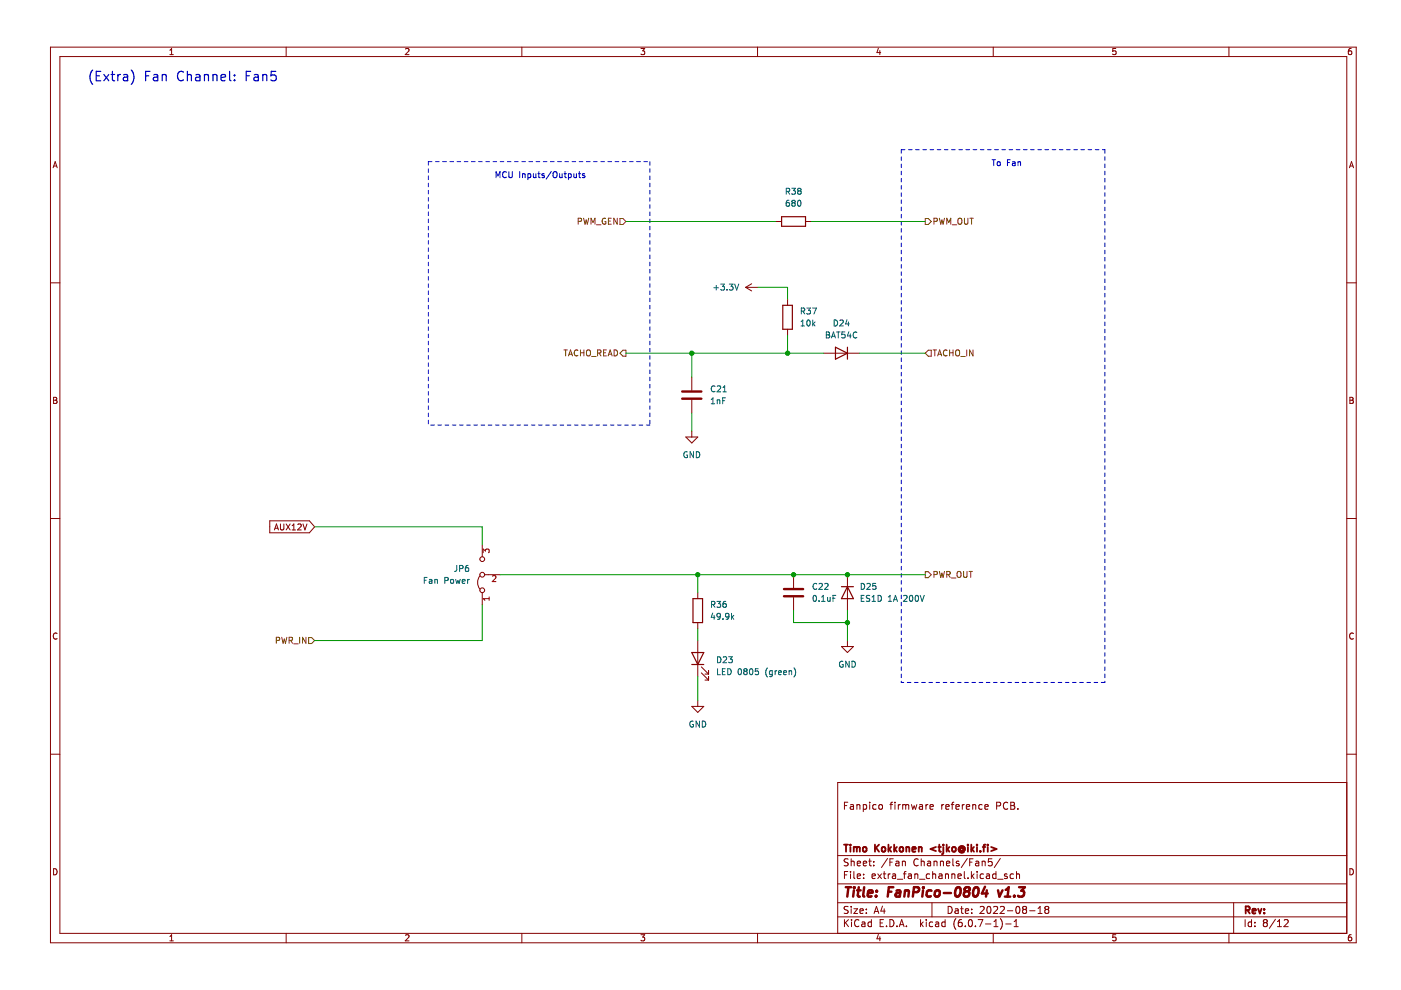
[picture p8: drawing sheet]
<svg xmlns="http://www.w3.org/2000/svg" width="297mm" height="210mm" viewBox="0 0 297 210" stroke-linecap="round" stroke-linejoin="round" font-family="sans-serif">
<path d="M.7 0h296.4v209.9h-296.4z" fill-rule="evenodd" fill="#fff" stroke="#fff" stroke-width=".21"/>
<g fill="none" stroke="#840000" stroke-width=".21">
<path d="M10.7 10h276.8v189.9h-276.8zM12.7 12h272.8v185.9h-272.8zM36 11.6h.8M36 10.7l.4-.4v1.3M60.7 10v2M86 10.4l.5-.1 .2 .4-.8 .9h.8M110.6 10v2M135.9 10.3h.8l-.4 .5 .3 .1v.6l-.2 .1-.5-.1M160.6 10v2M186.2 10.2l-.3 .9h.8M186.5 10.7v.9M210.6 10v2"/>
<path d="M236.6 10.3h-.6l-.1 .6 .6-.1 .1 .7-.2 .1-.5-.1M260.6 10v2M286.5 10.3h-.4l-.2 .3v.7l.2 .3 .4-.1v-.7h-.4l-.2 .2M11.3 35.6l.4-1.3 .4 1.3M11.4 35.2h.6M286.1 35.6l.4-1.3 .5 1.3M286.2 35.2h.7M10.7 60h2M164.4 47h1.3M170.8 47h1.3M285.5 60h2M146.7 80v2.8"/>
<path d="M158.1 60.9l1.3 .8M158.1 60.9h2.5M159.4 60.2l-1.3 .7M167 63.5v1.2M167 69.8v1.3M174.6 74.9h7.6M11.4 84.2h.4l.2 .3-.2 .4 .2 .1 .1 .3-.2 .2h-.5zM11.4 84.9h.4M145.4 92.7h2.5l-1.2 1.2zM146.7 84.8v2.8M146.7 91.4v1.3M286.2 84.2h.4l.3 .3-.3 .4 .3 .1v.3l-.2 .2h-.5z"/>
<path d="M286.2 84.9h.4M10.7 109.9h2M57.2 110.4h8.4l1.1 1.3-1.1 1.3h-8.4zM58.2 112.4l.4-1.3 .4 1.3M58.3 112h.6M59.5 111.1v1l.2 .3 .4-.1 .1-.2v-1M60.7 111.1l.8 1.3M61.5 111.1l-.8 1.3M61.9 112.4h.8M61.9 111.5l.4-.4v1.3M63.1 111.2l.5-.1 .3 .4-.8 .9h.8M64.2 111.1l.5 1.3 .4-1.3"/>
<path d="M102.2 115.5v2.5M285.5 109.9h2M12.1 134.3a.58 .58 0 0 0-.8 .6 .58 .58 0 0 0 .8 .5M101.7 122.1a2.26 2.26 0 0 0 0 2.8M102.2 125.7v2.5M102.8 121.9h3.3M147.9 125.7v1.2M147.9 132v1.3M147.9 135.8v7.6M168.2 121.9v2.7M168.2 126.7v2.8M178.4 137.1h2.5l-1.2 1.3z"/>
<path d="M179.7 121.9v7.6M179.7 135.8v1.3M286.9 134.3a.58 .58 0 0 0-.8 .6 .58 .58 0 0 0 .8 .5M10.7 159.9h2M146.7 149.8h2.5l-1.3 1.2zM147.9 148.5v1.3M148.7 142.7l1.5 1.5M148.7 141.4l1.5 1.5M149.5 144.2h.7M149.5 142.9h.7M150.2 142.2v.7M150.2 143.4v.8"/>
<path d="M285.5 159.9h2M179 170.8h.5M179.8 170.1h-.8v1.5M180.3 170.7h.6l.1 .9M181 170.9l-.5 .1-.2 .2 .2 .4 .5-.1M181.7 170.7l.2-.1 .4 .1v.9M181.7 170.6v1M183 170.6v1.5M183 170.7l.5-.1 .3 .3-.2 .6h-.6M184.4 170.1v.1M184.4 170.6v1M185.7 170.7l-.4-.1-.3 .3 .2 .6h.5"/>
<path d="M186.4 170.7l.2-.1 .4 .1 .1 .6-.1 .2-.4 .1-.2-.2zM188.7 170.6h.5M189.2 170.1l-.3 .2v1.3M189.7 170.1v.1M189.7 170.6v1M190.5 170.6v1M190.9 170.6l-.4 .3M191.4 170.7l.4-.1 .2 .2M191.4 170.6v1M192 170.8l.2-.2 .4 .1 .1 .9M192 170.8v.8M193.2 170.6l.3 1 .3-.7 .3 .7 .3-1"/>
<path d="M195 170.7h.5l.1 .9M195.6 170.9l-.5 .1-.2 .2 .2 .4 .5-.1M196.3 170.6v1M196.7 170.6l-.4 .3M197.2 171.1l.7-.2-.1-.2-.4-.1-.2 .2v.7h.6M199.7 170.6v1M200.1 170.6l-.4 .3M200.5 171.1l.7-.2v-.2l-.5-.1-.2 .2 .1 .7h.6M201.7 170.6h.5M202.2 170.1l-.3 .2v1.3M202.7 171.1l.7-.2-.1-.2-.4-.1-.2 .2v.7h.6M204 170.6v1"/>
<path d="M204.5 170.6l-.5 .3M204.9 171.1l.7-.2-.1-.2-.4-.1-.2 .2 .1 .7h.5M206.2 170.7l.3-.1 .3 .1 .1 .9M206.2 170.6v1M208.2 170.7l-.4-.1-.3 .3 .2 .6h.5M208.8 171.1l.7-.2v-.2l-.5-.1-.2 .2 .1 .7h.6M211.3 170.9l.7-.1 .2-.2-.1-.4-.8-.1v1.5M213.7 170.2a.71 .71 0 0 0-1 .5 .71 .71 0 0 0 .7 .9l.3-.2M214.3 170.1h.5l.3 .3-.3 .4 .3 .1 .1 .4-.3 .3h-.6zM214.3 170.8h.5M215.8 171.4v.2M285.5 165.9h-107.9v32"/>
<path d="M11.4 184.2a.66 .66 0 0 1 .7 .6 .66 .66 0 0 1-.7 .7zM36 198.6l.4-.4v1.3M36 199.5h.8M60.7 197.9v2M86 198.3l.5-.1 .2 .4-.8 .9h.8M110.6 197.9v2M135.9 198.2h.8l-.4 .5 .3 .1v.6l-.2 .1-.5-.1M160.6 197.9v2M177.6 194.4h107.9M177.6 191.4h107.9M177.6 187.4h107.9M177.6 181.4h107.9"/>
<path d="M179 195v1.5M179 185.5h.5M179.3 195.6l.6 .9M179.8 184.8h-.8v1.5M179.8 192.2h-.5l-.3 .1v.4l.7 .3 .1 .4-.3 .3-.5-.1M179.8 182.2l-.5-.1-.3 .1v.5l.7 .2 .1 .4-.3 .3-.5-.1M179.9 195l-.9 .8M180.3 184.8v.1M180.3 185.3v1M180.5 182.1v1.5M180.5 192.2v.1M180.5 192.7v1"/>
<path d="M180.5 182.7l.2-.1 .3 .1 .1 .9M180.5 195v.1M180.5 195.5v1M181 192.7h.8l-.8 1h.8M181 184.8v1.3l.3 .2M181.8 185.8l.7-.2-.1-.2-.4-.1-.2 .2v.7h.6M181.8 183.1l.7-.2-.1-.2-.4-.1-.2 .2v.7h.6M182.1 195.1a.71 .71 0 0 0-1 .5 .71 .71 0 0 0 .7 .9l.3-.2M182.3 193.2l.7-.2v-.3h-.5l-.2 .2 .1 .7h.6M182.8 195.5h.5l.1 1M183 183.1l.8-.2-.1-.2-.4-.1-.3 .2 .1 .7h.6M183.1 186.1v.2"/>
<path d="M183.1 185.4v.1M183.4 195.8l-.5 .1-.2 .2 .2 .4 .5-.1M183.7 193.5v.2M183.7 192.7v.2M184.2 182.6h.6M184.4 182.1v1.3l.4 .2M184.8 195.5h-.5l-.3 .3 .2 .6h.6M184.8 195v1.5M184.9 185.8l.7-.2-.1-.2-.4-.1-.2 .2 .1 .7h.5M185.3 183.4v.2M185.3 182.7v.1M185.3 193.7l.5-1.5 .5 1.5"/>
<path d="M185.5 193.2h.7M186.1 185.3l.8 1M186.2 198.1l-.3 .9h.8M186.5 198.6v.9M186.6 195.7h.5M186.9 185.3l-.8 1M187.1 192.1l-.4 1.1h1M187.2 185.3h.6M187.3 195h-.7v1.5h.7M187.5 184.8v1.3l.3 .2M187.5 192.7v1M188 196.3v.2"/>
<path d="M188.2 182l-1.3 1.9M188.3 185.3v1M188.7 195a.76 .76 0 0 1 .8 .7 .76 .76 0 0 1-.8 .8zM188.7 182.8h.5M188.7 185.3l-.4 .3M189.2 185.4h.6l.1 .9M189.4 182.1h-.7v1.5M189.9 185.6l-.5 .1-.2 .2 .2 .4 .5-.1M190 182.7h.5l.1 .9M190.2 196.3v.2M190.2 186.4h1.2M190.6 182.9l-.5 .1-.2 .2 .2 .4 .5-.1"/>
<path d="M190.7 196.5l.5-1.5 .5 1.5M190.8 196h.7M191.3 182.7l.2-.1 .4 .1 .1 .9M191.3 182.6v1M191.5 185.3h.6M192.1 184.8l-.4 .2v1.3M192.2 196.3v.2M192.6 185.4h.6v.9M193.2 185.6l-.5 .1-.2 .2 .2 .4 .5-.1M194 185.4l.2-.1 .3 .1 .1 .9M194 185.3v1M194.7 182.2a.71 .71 0 0 0-1 .5 .71 .71 0 0 0 .7 .9l.3-.2"/>
<path d="M195 186.4h1.1M195.2 195v1.5M195.3 195.9l.4 .6M195.3 182.7l.2-.1 .4 .1 .1 .9M195.3 182.1v1.5M195.7 195.5l-.5 .5M196.4 195v.1M196.4 195.5v1M196.7 182.7h.5l.1 .9M197.1 185.4l-.4-.1-.3 .3 .1 .6h.6M197.3 182.9l-.5 .1-.2 .2 .2 .4 .5-.1M197.6 191.4v3"/>
<path d="M197.7 195.5h-.4l-.3 .3 .2 .6h.5M197.7 185.4l.3-.1 .3 .1 .1 .9M197.7 184.8v1.5M198 182.7l.2-.1 .4 .1 .1 .9M198 182.6v1M198.4 195.5h.6v1M199 195.8l-.5 .1-.2 .2 .2 .4 .5-.1M199.1 185.4h.6v.9M199.4 182.7l.2-.1 .4 .1v.9M199.4 182.6v1M199.7 185.6l-.5 .1-.2 .2 .2 .4 .5-.1M200.4 195.5h-.4l-.3 .3 .1 .6h.6"/>
<path d="M200.4 195v1.5M200.5 185.4l.2-.1 .3 .1 .1 .9M200.5 185.3v1M200.7 183.1l.7-.2-.1-.2-.4-.1-.2 .2v.7h.6M201 192.2a.76 .76 0 0 1 .9 .7 .76 .76 0 0 1-.9 .8zM201.8 185.4l.2-.1 .4 .1 .1 .9M201.8 185.3v1M202 182.1v1.3l.2 .2M202.5 192.7h.6l.1 1M202.7 194.8a1.72 1.72 0 0 0 0 2.2M203.1 185.8l.7-.2-.1-.2-.4-.1-.2 .2 .1 .7h.5M203.2 193l-.5 .1-.2 .2 .2 .4 .5-.1"/>
<path d="M203.3 182.7l-.3-.1-.3 .2 .1 .2 .5 .2v.3h-.6M203.7 192.7h.5M203.9 192.2v1.3l.3 .2M203.9 195h-.4a1.01 1.01 0 0 0 0 1.5l.5-.2v-.5l-.3-.3-.4 .1-.1 .2M204.5 184.8v1.3l.2 .2M204.7 193.2l.7-.2-.1-.3h-.4l-.2 .2v.7h.6M204.7 196.3v.2M205.1 182l-1.3 1.9M205.2 186.1v.2M205.5 195.1l.2-.1a.8 .8 0 0 1 .5 .7 .8 .8 0 0 1-.5 .8l-.4-.6zM205.6 182.8h.5M206 184.8v1.5"/>
<path d="M206 193.5v.2M206 192.7v.2M206.1 185.7l.4 .6M206.3 182.1h-.7v1.5M206.5 185.3l-.5 .6M206.8 196.3v.2M206.9 182.7h.6v.9M207.2 184.8v.1M207.2 185.3v1M207.4 195h1l-.7 1.5M207.5 182.9l-.5 .1-.2 .2 .2 .4 .5-.1M207.8 192.3l.6-.1 .3 .4-1 1.1h1"/>
<path d="M208.2 182.7l.3-.1 .3 .1 .1 .9M208.2 182.6v1M208.5 185.4l-.4-.1-.3 .3 .2 .6h.5M209 195.9h1.1M209.2 185.4h.5l.1 .9M209.4 192.3l.2-.1a.8 .8 0 0 1 .5 .7 .8 .8 0 0 1-.5 .8l-.4-.6zM209.8 185.6l-.5 .1-.2 .2 .2 .4 .5-.1M210.3 182.1h-.7l-.1 .7 .2-.1h.5l.2 .2-.1 .5-.2 .2-.6-.2M210.6 197.9v2M210.7 192.3l.5-.1 .3 .4-.9 1.1h.9M210.7 196.5h.9M210.7 195.4l.5-.4v1.5"/>
<path d="M211.2 184.8v1.5M211.2 185.4l-.5-.1-.2 .3 .1 .6h.6M211.5 186.4h1.2M212.1 192.3l.6-.1 .2 .4-.9 1.1h.9M212.1 194.8a1.72 1.72 0 0 1 0 2.2M212.1 182l-1.3 1.9M213.2 195.9h1.2M213.5 185.4l-.3-.1-.3 .2 .1 .2 .5 .2v.3h-.6M213.6 193.1h1.1M214.9 185.4l-.5-.1-.2 .3 .1 .6h.6M215 196.5h.9M215 195.4l.4-.4v1.5"/>
<path d="M215.5 192.3l.2-.1a.8 .8 0 0 1 .6 .7 .8 .8 0 0 1-.6 .8l-.3-.6zM215.5 185.4l.2-.1 .4 .1 .1 .9M215.5 184.8v1.5M217.1 192.8l-.3-.3 .3-.3h.3l.3 .3-.3 .3M217.1 192.8l-.3 .3 .1 .4 .2 .2 .4-.1 .2-.2v-.3l-.3-.3M217.1 192.8h.3M218.3 193.1h1.1M220.1 193.7h.8M220.1 192.6l.4-.4v1.5M221.8 192.8l-.3-.3 .3-.3h.3l.3 .3-.3 .3M221.8 192.8l-.3 .3 .1 .4 .2 .2 .4-.1 .2-.2-.1-.4-.2-.2M221.8 192.8h.3"/>
<path d="M236.6 198.2h-.6l-.1 .6 .6-.1 .1 .7-.2 .1-.5-.1M260.6 197.9v2M261.6 191.4v6.5M264 195v1.5M265.3 195.5h-.4l-.3 .3 .2 .6h.5M265.3 195v1.5M266.1 196.3v.2M266.1 195.5v.2M268.1 195.6l-.3 .3v.3l.3 .3h.3l.3-.3-.1-.4-.2-.2M268.1 195.6l-.3-.3 .3-.3h.3l.3 .3-.3 .3M268.1 195.6h.3M270.4 194.9l-1.3 1.9"/>
<path d="M270.8 196.5h.9M270.8 195.4l.5-.4v1.5M272.3 195.1l.5-.1 .3 .4-.9 1.1h.9M286.2 184.2a.66 .66 0 0 1 .8 .6 .66 .66 0 0 1-.8 .7zM286.5 198.2h-.4l-.2 .3v.7l.2 .3 .4-.1v-.7h-.4l-.2 .2"/>
<circle cx="102.2" cy="118.6" r=".51"/>
<circle cx="102.2" cy="125.2" r=".51"/>
<circle cx="102.2" cy="121.9" r=".51"/>
</g>
<g fill="none" stroke="#840000" stroke-width=".39">
<path d="M178.9 179.1h.9M179.4 179.1v1.5M180.3 179.1v.1M180.3 179.6v1M181 179.6v1M181 179.7l.4-.1 .3 .2M181.7 179.8l.2-.2 .3 .1 .1 .9M181.7 179.8v.8M183 179.7l.2-.1 .5 .1v.6l-.1 .2-.4 .1-.2-.2zM185.5 179.1v1.5M185.7 179.7l.7 .9M186.4 179.1l-.9 .8"/>
<path d="M187 179.7l.2-.1 .5 .1v.6l-.1 .2-.4 .1-.2-.2zM188.4 179.1v1.5M188.9 179.6l-.5 .6M189.6 179.1v1.5M190.2 179.6l-.6 .6M190.8 179.7l.2-.1 .4 .1 .1 .6-.1 .2-.4 .1-.2-.2zM192.2 179.7l.2-.1 .3 .1 .1 .9M192.2 179.6v1M194.8 179.7l.2-.1 .4 .1v.9M194.8 179.6v1M198.4 179.6l-1.1 .4 1.1 .4M198.9 179.6h.6"/>
<path d="M199.1 179.1v1.3l.4 .2M200 179.1v.1M200 179.6v1.3l-.3 .2M200.7 179.1v1.5M201.3 179.6l-.6 .6M201.9 179.7l.2-.1 .5 .1v.6l-.1 .2-.4 .1-.2-.2zM204.2 179.9a.36 .36 0 0 0-.5-.1 .36 .36 0 0 0 0 .6 .36 .36 0 0 0 .5-.1M204.2 179.7v.6M205.2 179.1v.1M205.2 179.6v1M205.9 179.1v1.5M206.5 179.6l-.6 .6"/>
<path d="M207.1 179.1v.1M207.1 179.6v1M208.4 179.6h.5M208.9 179.1l-.3 .2v1.3M209.4 179.1v.1M209.4 179.6v1M210.1 179.6l1.2 .4-1.2 .4M188.5 180l.4 .6M189.7 180l.5 .6M193.4 180.1l.7-.2v-.2l-.5-.1-.2 .2 .1 .7h.6M200.9 180l.4 .6M204.2 180.3l.2 .1a.64 .64 0 0 0-.4-1.1 .64 .64 0 0 0-.8 .8 .71 .71 0 0 0 .5 .6 .71 .71 0 0 0 .7-.1"/>
<path d="M206.1 180l.4 .6M207.9 180.4v.2M264.1 193l.7-.1 .2-.2-.1-.4-.8-.1v1.5M264.5 193l.5 .7M265.5 193.2l.8-.2-.1-.3h-.4l-.3 .2 .1 .7h.6M266.8 192.7l.3 1 .4-1M268 193.5v.2M268 192.7v.2"/>
</g>
<g fill="none" stroke="#840000" stroke-width=".52">
<path d="M179.3 188.1h1.2M179.9 188.1l-.3 2M181 188.8l-.1 1.3M181.1 188.1v.2M181.7 188.8h.8M182.1 188.1l-.2 1.7v.2l.4 .1M183.2 188.1l-.2 1.7 .3 .3M184 189.4l1-.2-.1-.3-.5-.1-.3 .3-.1 .9h.8M185.8 189.9l-.1 .2M185.9 188.9v.2M188.3 189.1h.7M189.4 188.1h-.9l-.3 2"/>
<path d="M190.1 188.9h.7v1.2M190.9 189.2l-.7 .1a.4 .4 0 0 0-.3 .4 .4 .4 0 0 0 .2 .4l.7-.1M191.9 189l.3-.2 .4 .1v1.2M191.9 188.8l-.2 1.3M193.7 189.2h.7l.3-.2a.51 .51 0 0 0-.2-.9h-.7l-.3 2M195.7 188.8l-.2 1.3M195.8 188.1v.2M197.5 188.9a.66 .66 0 0 0-1 .3l-.1 .5 .2 .3h.8M198.3 189l.2-.1a.5 .5 0 0 1 .8 .3l-.1 .5-.2 .3a.5 .5 0 0 1-.8-.3zM200.1 189.3h1.5M202.8 188.3l.5-.2a1.19 1.19 0 0 1-.4 2l-.3-.2-.1-.6zM204.8 189l-.2-.2-.1-.3a.64 .64 0 0 1 1.1-.2v.3l-.4 .4"/>
<path d="M204.8 189a.65 .65 0 0 0-.3 1 .65 .65 0 0 0 .9-.1 .65 .65 0 0 0 0-.8l-.2-.1M204.8 189h.4M206.6 188.3l.5-.2a1.19 1.19 0 0 1-.4 2l-.3-.2-.1-.6zM208.8 188l-.6 1.4h1.2M209.2 188.8l-.1 1.3M211.6 188.8l.3 1.3 .6-1.3M213 190.1h1.2M213.2 188.7l.7-.6-.3 2M215.1 189.9l-.1 .2M216.1 188.1h1.2l-.8 .8 .6 .2-.1 .8-.3 .2h-.6l-.3-.2"/>
</g>
<path d="M165.7 45.9h5.1v2.1h-5.1zM166 64.7h2v5.1h-2zM177.1 73.6l2.6 1.3-2.6 1.3zM179.7 73.6v2.6M146.7 138.4h2.5l-1.3 2.5zM146.9 126.9h2.1v5.1h-2.1zM178.4 124.4h2.5M179.7 124.4l1.2 2.5h-2.5zM146.7 140.9h2.5" fill="none" stroke="#840000" stroke-width=".25"/>
<g fill="none" stroke="#006464" stroke-width=".21">
<path d="M167.9 39.9h.7l-.4 .5 .4 .1v.6l-.2 .1-.5-.1M166.7 40.6l.6-.1 .1-.5-.7-.1v1.3M167 40.6l.4 .6M167.3 42.5h-.4l-.2 .3v.7l.2 .2 .4-.1v-.6l-.4-.1-.2 .3M168.1 43l-.2-.2 .2-.3h.3l.2 .2-.2 .3M168.1 43l-.2 .2v.3l.2 .2h.3l.2-.2v-.3l-.2-.2M168.1 43h.3M169.2 42.6l.2-.1a.68 .68 0 0 1 .4 .6 .68 .68 0 0 1-.4 .6l-.3-.5zM169.4 40.5l-.3-.3 .3-.3h.2l.3 .3-.3 .3M169.4 40.5l-.3 .2 .1 .4 .2 .1h.2l.3-.3-.1-.3-.2-.1M169.4 40.5h.2M151.4 61h.9"/>
<path d="M151.9 60.5v1M152.8 60.2h.8l-.4 .5 .3 .1v.6l-.1 .1-.6-.1M154.1 61.4v.1M154.6 60.2h.8l-.4 .5 .4 .1v.6l-.2 .1-.6-.1M155.8 60.2l.4 1.3 .4-1.3M169.8 69.1h.8M169.8 68.2l.4-.4v1.3M169.9 66l.6-.1 .1-.5-.7-.1v1.3M170.2 66l.4 .6M171 65.3h.8l-.4 .5 .4 .1v.6l-.2 .1-.6-.1M171.2 68l.2-.2a.68 .68 0 0 1 .4 .7 .68 .68 0 0 1-.4 .6l-.4-.5zM172.3 65.3h.8l-.5 1.3"/>
<path d="M172.3 67.8v1.3M172.4 68.6l.4 .5M172.8 68.3l-.5 .5M175.2 70.4h.4l.3 .2-.3 .4 .3 .1v.3l-.2 .3h-.5zM175.2 71h.4M176.3 71.7l.4-1.3 .4 1.3M176.4 71.3h.6M176.9 67.8a.64 .64 0 0 1 .7 .7 .64 .64 0 0 1-.7 .6zM177.4 70.4h.7M177.7 70.4v1.3M178.1 68l.5-.2 .2 .4-.8 .9h.8M179.1 70.4h-.6v.6l.6-.1v.6l-.2 .2-.4-.2"/>
<path d="M179.6 67.8l-.3 .9h.8M179.9 68.3v.8M180 70.3l-.3 .9h.8M180.3 70.8v.9M181.7 70.5a.56 .56 0 0 0-.8 .5 .56 .56 0 0 0 .8 .5M145.7 95.8a.58 .58 0 0 0-.7 .6 .58 .58 0 0 0 .8 .5v-.4h-.3M147 95.8v1.2l-.7-1.2v1.2M147.6 95.8a.64 .64 0 0 1 .8 .6 .64 .64 0 0 1-.8 .6zM150.8 85.6h.7M150.8 84.7l.4-.4v1.3M151.6 81.9a.56 .56 0 0 0-.8 .5 .56 .56 0 0 0 .8 .6M152.1 81.9l.5-.1 .2 .4-.8 .9h.8"/>
<path d="M152.1 84.9l.5-.1v.8M152.1 84.8v.8M153.2 85h.4M153.3 83.1h.7M153.3 82.2l.3-.4v1.3M153.8 84.3h-.6v1.3M96.8 119.9v1.1l-.4 .2M99.3 119.9h-.4l-.2 .3v.7l.2 .3 .4-.2v-.6h-.4l-.2 .2M90 123h.4M90.6 122.4h-.6v1.3M91 122.9h.5l.1 .8M91.6 123.2l-.6 .2 .2 .3 .4-.1"/>
<path d="M92.2 123l.5-.1v.8M92.2 122.8v.9M94.3 123.1l.6-.1 .1-.5-.7-.1v1.3M95.6 123l.2-.2 .3 .2v.6h-.5zM96.6 122.8l.2 .9 .3-.6 .2 .6 .3-.9M97.5 120.6l.6-.1v-.5l-.6-.1v1.3M98 123.3l.6-.1-.1-.3-.3-.1-.2 .2 .1 .6h.4M99.1 122.8v.9M99.5 122.8l-.4 .3M150.9 128.2l.6-.1v-.5l-.6-.1v1.3M151.1 130l-.3 .9h.8M151.2 128.2l.4 .6"/>
<path d="M151.4 130.5v.8M152 127.5h.8l-.4 .5 .3 .1v.6l-.1 .1-.6-.1M152.1 139.2a.64 .64 0 0 1 .8 .7 .64 .64 0 0 1-.8 .6zM152.7 130.6l-.2 .2h-.4v-.6l.4-.2 .2 .3v.7l-.2 .2-.4 .1M153.3 131.2v.1M153.3 139.4l.5-.2 .3 .4-.8 .9h.8M153.9 127.5l-.4 .1-.2 .2v.7l.2 .3 .4-.1v-.7h-.4l-.2 .2M154.5 139.2h.8l-.4 .5 .3 .1v.6l-.2 .1-.5-.1M154.5 130.6l-.2 .2h-.4v-.6l.4-.2 .2 .3v.7l-.2 .2-.4 .1M155.1 130v1.3M155.2 130.8l.4 .5M155.6 130.5l-.5 .4"/>
<path d="M172.5 126.4l.2-.2a.68 .68 0 0 1 .4 .7 .68 .68 0 0 1-.4 .6l-.3-.5zM173.2 123.8a.56 .56 0 0 0-.8 .5 .56 .56 0 0 0 .8 .5M173.6 123.8l.5-.1 .3 .4-.8 .9h.8M173.6 127.4v.1M174.2 127.5h.7M174.2 126.6l.4-.4v1.3M174.9 123.8l.4-.1 .3 .4-.8 .9h.8M175.5 126.7v.7h.5M176 126.7v.8M176.6 126.8h.4M177.2 126.2h-.6v1.3M182.6 123.7a.64 .64 0 0 1 .7 .6 .64 .64 0 0 1-.7 .7z"/>
<path d="M182.6 126.8h.4M183.2 126.2h-.6v1.3h.6M183.8 123.8l.5-.1 .2 .4-.8 .9h.8M184.4 126.3l-.5-.1-.2 .3 .1 .3 .5 .2v.4h-.6M184.9 127.5h.7M184.9 126.6l.4-.4v1.3M185.7 123.7h-.6l-.1 .6 .6-.1 .1 .6-.2 .2-.5-.2M186.2 126.2a.64 .64 0 0 1 .7 .7 .64 .64 0 0 1-.7 .6zM188.3 127.5h.8M188.3 126.6l.4-.4v1.3M189.4 127.5l.4-1.3 .5 1.3M189.5 127.1h.6"/>
<path d="M191.6 126.4l.5-.2 .2 .4-.8 .9h.8M192.9 126.4l.2-.2a.68 .68 0 0 1 .5 .7 .68 .68 0 0 1-.5 .6l-.3-.5zM194.1 126.4l.2-.2a.68 .68 0 0 1 .5 .7 .68 .68 0 0 1-.5 .6l-.3-.5zM195.1 126.2l.4 1.3 .5-1.3M147 152.9a.58 .58 0 0 0-.8 .6 .58 .58 0 0 0 .8 .5v-.4h-.2M148.3 152.9v1.3l-.7-1.3v1.3M148.9 152.9a.64 .64 0 0 1 .7 .6 .64 .64 0 0 1-.7 .7zM152.1 141.8v1.3h.6M153.2 142.4h.4M153.8 141.8h-.6v1.3h.6M154.3 141.8a.64 .64 0 0 1 .7 .6 .64 .64 0 0 1-.7 .7zM156.6 141.9l.2-.1a.68 .68 0 0 1 .4 .6 .68 .68 0 0 1-.4 .7l-.3-.5z"/>
<path d="M157.9 142.3l-.2 .3v.2l.2 .3h.3l.2-.3v-.4l-.2-.1M157.9 142.3l-.2-.2 .2-.3h.3l.2 .2-.2 .3M157.9 142.3h.3M159 141.9l.2-.1a.68 .68 0 0 1 .4 .6 .68 .68 0 0 1-.4 .7l-.3-.5zM160.8 141.8h-.6l-.1 .6 .6-.1 .1 .6-.2 .2-.5-.2M162.7 141.6a1.46 1.46 0 0 0 0 1.9M163.7 142.3l-.3-.1-.3 .2 .2 .6h.4M163.7 142.2v1l-.2 .3-.3-.1M164.3 142.2v.9M164.7 142.2l-.4 .2M165.1 142.6l.6-.1-.1-.2-.4-.1-.1 .2v.6h.5M166.2 142.6l.6-.1-.1-.2-.4-.1-.1 .2v.6h.5"/>
<path d="M167.3 142.3h.5v.8M167.3 142.2v.9M168.3 141.6a1.46 1.46 0 0 1 0 1.9M178.7 140.3a.58 .58 0 0 0-.7 .5 .58 .58 0 0 0 .8 .5v-.4h-.3M180 140.2v1.3l-.7-1.3v1.3M180.6 140.2a.64 .64 0 0 1 .8 .6 .64 .64 0 0 1-.8 .7z"/>
</g>
<path d="M102.4 117.2v-.8l.5 .4 .1-.3h.6l.1 .2-.1 .5M103.7 126.6v.7M103.7 126.9h-1.3l.4 .4M104.4 122.2l.5-.2 .2 .4-.7 .9h.7" fill="none" stroke="#a90000" stroke-width=".21"/>
<path d="M144.6 84.5h4.1M144.6 83h4.1M166.2 126.4h4.1M166.2 124.9h4.1" fill="none" stroke="#840000" stroke-width=".51"/>
<g fill="none" stroke="#725600" stroke-width=".21">
<path d="M122.6 46.9h.6l.1-.5-.7-.1v1.2M123.7 46.3l.3 1.2 .3-.9 .2 .9 .3-1.2M125.3 47.5v-1.2l.4 .9 .5-.9v1.2M126.5 47.7h.9M128.4 46.3a.58 .58 0 0 0-.7 .6 .58 .58 0 0 0 .8 .5v-.4h-.3M129 46.9h.4M129.6 46.3h-.6v1.2h.6M130.9 46.3v1.2l-.8-1.2v1.2M131.4 46.3h.7l.6 .7-.6 .6h-.7zM196.2 46.3h.6l.6 .7-.6 .6h-.6zM198 46.9h.6l.1-.5-.7-.1v1.2M199.2 46.3l.3 1.2 .2-.9 .2 .9 .4-1.2"/>
<path d="M200.7 47.5v-1.2l.5 .9 .4-.9v1.2M201.9 47.7h1M203.2 46.4l.2-.1a.43 .43 0 0 1 .5 .4v.4a.42 .42 0 0 1-.4 .5 .42 .42 0 0 1-.4-.5zM204.5 46.3v1l.2 .2h.3l.2-.2v-1M205.6 46.3h.8M206 46.3v1.2M119.6 74.2h.7M119.9 74.2v1.3M120.5 75.5l.5-1.3 .4 1.3M120.7 75.1h.6M122.5 74.3a.56 .56 0 0 0-.8 .5 .56 .56 0 0 0 .8 .5M123.1 74.8h.7"/>
<path d="M123.1 74.2v1.3M123.8 74.2v1.3M124.4 74.4l.2-.2a.43 .43 0 0 1 .6 .4v.4a.42 .42 0 0 1-.4 .5 .42 .42 0 0 1-.5-.5zM125.4 75.6h1M126.7 74.9l.6-.1 .1-.5-.7-.1v1.3M127 74.9l.4 .6M128 74.8h.4M128.6 74.2h-.6v1.3h.6M128.9 75.5l.5-1.3 .4 1.3M129.1 75.1h.6M130.2 74.2a.64 .64 0 0 1 .7 .6 .64 .64 0 0 1-.7 .7zM132.1 74.3h.6v1.2h-.6l-.7-.6z"/>
<path d="M196.2 74.9l.6-.6h.6v1.2h-.6zM197.8 74.2h.8M198.2 74.2v1.3M198.8 75.5l.4-1.3 .4 1.3M198.9 75.1h.6M200.8 74.3a.56 .56 0 0 0-.8 .5 .56 .56 0 0 0 .8 .5M201.3 74.2v1.3M201.3 74.8h.8M202.1 74.2v1.3M202.7 74.4l.2-.2a.43 .43 0 0 1 .6 .4v.4a.42 .42 0 0 1-.5 .5 .42 .42 0 0 1-.4-.5zM203.7 75.6h1M205 74.2v1.3"/>
<path d="M206.3 74.2v1.3l-.7-1.3v1.3M58.6 135.8l.6-.1v-.5l-.6-.1v1.3M59.7 135.1l.3 1.3 .3-.9 .2 .9 .3-1.3M61.3 135.8l.6-.1 .1-.5-.7-.1v1.3M61.6 135.8l.4 .6M62.3 136.5h.9M63.5 135.1v1.3M64.9 135.1v1.3l-.8-1.3v1.3M65.4 135.2h.7l.6 .6-.6 .6h-.7zM196.2 121.2h.6l.6 .7-.6 .6h-.6zM198 121.8h.6l.1-.5-.7-.1v1.2M199.2 121.2l.3 1.2 .2-.9 .2 .9 .4-1.2"/>
<path d="M200.7 121.8h.6l.1-.5-.7-.1v1.2M201 121.8l.5 .6M201.7 122.5h1M203 121.3l.2-.1a.43 .43 0 0 1 .6 .4v.4a.42 .42 0 0 1-.5 .4 .42 .42 0 0 1-.4-.4zM204.3 121.2v1l.2 .2h.3l.2-.2v-1M205.4 121.2h.8M205.8 121.2v1.2"/>
</g>
<g fill="none" stroke="#0000c2" stroke-width=".25">
<path d="M19.6 14.8a2.29 2.29 0 0 0 0 3.1M20.4 16.1h.7M21.4 15.1h-1v2h1M22 15.8l1.1 1.3M23.1 15.8l-1.1 1.3M23.5 15.8h.8M23.8 15.1v1.7l.1 .2 .4 .1M25 15.8v1.3M25.5 15.8l-.3 .1-.2 .3M26.2 15.9h.8l.1 1.2M27.1 16.3l-.7 .1a.39 .39 0 0 0-.3 .3 .39 .39 0 0 0 .3 .4l.7-.1M27.8 14.8a2.29 2.29 0 0 1 0 3.1"/>
<path d="M30.9 16.1h.6M31.8 15.1h-.9v2M32.6 15.9h.8v1.2M33.4 16.3l-.6 .1a.39 .39 0 0 0-.3 .3 .39 .39 0 0 0 .3 .4l.6-.1M34.4 16l.3-.2 .5 .1 .1 1.2M34.4 15.8v1.3M38.9 15.3a.8 .8 0 0 0-1 0 .8 .8 0 0 0-.3 1 .75 .75 0 0 0 .4 .7 .75 .75 0 0 0 .9-.1M39.7 16l.3-.2 .5 .1 .1 1.2M39.7 15.1v2M41.5 15.9h.8l.1 1.2M42.4 16.3l-.7 .1a.39 .39 0 0 0-.3 .3 .39 .39 0 0 0 .3 .4l.7-.1M43.3 16l.3-.2 .5 .1 .1 1.2"/>
<path d="M43.3 15.8v1.3M45.2 16l.2-.2 .5 .1 .1 1.2M45.2 15.8v1.3M46.9 16.5l.9-.2-.1-.4-.5-.1-.3 .3 .1 .9h.7M48.7 15.1v1.7l.3 .3M49.7 16.9v.2M49.7 15.9v.2M52.2 16.1h.7M53.2 15.1h-1v2M53.9 15.9h.8l.1 1.2M54.8 16.3l-.7 .1a.39 .39 0 0 0-.3 .3 .39 .39 0 0 0 .3 .4l.7-.1M55.7 16l.3-.2 .5 .1 .1 1.2"/>
<path d="M55.7 15.8v1.3M58.5 15.1h-1l-.1 1 .3-.2 .7 .1 .2 .3-.1 .6-.3 .2h-.5l-.3-.2"/>
</g>
<g fill="none" stroke="#0000c2" stroke-width=".21">
<path d="M90.8 35.8v.8M90.8 37.3v.8M90.8 38.8v.8M91.6 34.3h-.8v.7M92.3 34.3h.8M93.9 34.3h.7M95.4 34.3h.8M96.9 34.3h.8M98.4 34.3h.8M100 34.3h.7M101.5 34.3h.7M103 34.3h.8"/>
<path d="M104.5 34.3h.8M105.2 37.7v-1.3l.4 .9 .4-.9v1.3M106.1 34.3h.7M107.3 36.5a.56 .56 0 0 0-.8 .5 .56 .56 0 0 0 .8 .5M107.6 34.3h.7M107.9 36.4v1l.2 .3h.3l.2-.3v-1M109.1 34.3h.8M110.2 36.4v1.3M110.6 34.3h.8M110.8 36.8v.9M110.8 36.9h.5v.8M111.9 36.9l.4-.1 .2 .3-.1 .5h-.5"/>
<path d="M111.9 36.8v1.3M112.1 34.3h.8M113.1 36.8v.8l.5-.1M113.6 36.8v.9M113.7 34.3h.7M114.1 36.8h.4M114.2 36.4v1.1l.3 .2M115.2 34.3h.8M115.4 36.9l-.3-.1-.2 .2 .1 .2 .4 .1v.3h-.5M116.7 34.3h.8M116.9 36.3l-1.1 1.7M117.3 36.6l.3-.2a.43 .43 0 0 1 .5 .4v.4a.42 .42 0 0 1-.4 .5 .42 .42 0 0 1-.4-.5z"/>
<path d="M118.2 34.3h.8M118.6 36.8l.1 .8 .5-.1M119.2 36.8v.9M119.6 36.8h.5M119.8 34.3h.7M119.8 36.4v1.1l.3 .2M120.5 36.9l.4-.1 .2 .3-.1 .5h-.5M120.5 36.8v1.3M121.3 34.3h.7M121.7 36.8v.8l.5-.1M122.2 36.8v.9M122.6 36.8h.5"/>
<path d="M122.8 34.3h.8M122.8 36.4v1.1l.3 .2M124 36.9l-.3-.1-.2 .2v.2l.5 .1v.3h-.5M124.3 34.3h.8M125.9 34.3h.7M127.4 34.3h.7M128.9 34.3h.8M130.4 34.3h.8M131.9 34.3h.8M133.5 34.3h.7M135 34.3h.8M136.5 34.3h.8"/>
<path d="M137.8 34.3v.7M137.8 35.8v.8M137.8 37.3v.8M137.8 38.8v.8M191.1 33.3v.7M191.1 34.8v.7M191.1 36.3v.8M191.1 37.8v.8M191.1 39.3v.8M191.9 31.7h-.8v.8M192.6 31.7h.8M194.1 31.7h.8"/>
<path d="M195.7 31.7h.7M197.2 31.7h.8M198.7 31.7h.8M200.2 31.7h.8M201.8 31.7h.7M203.3 31.7h.7M204.8 31.7h.8M206.3 31.7h.8M207.9 31.7h.7M209.4 31.7h.7M210.3 33.9h.8M210.7 33.9v1.2"/>
<path d="M210.9 31.7h.8M211.5 34.3h.3l.3 .2v.4l-.3 .2-.4-.2zM212.4 31.7h.8M213.6 34.5h.4M213.9 31.7h.8M214.2 33.9h-.6v1.2M214.7 34.3h.5v.8M215.2 34.6l-.6 .2 .2 .3h.4M215.5 31.7h.7M215.8 34.4l.5-.1 .1 .8M215.8 34.3v.8M217 31.7h.8"/>
<path d="M218.5 31.7h.8M220 31.7h.8M221.6 31.7h.7M223.1 31.7h.7M224.6 31.7h.8M226.1 31.7h.8M227.7 31.7h.7M229.2 31.7h.7M230.7 31.7h.8M232.2 31.7h.8M233.7 31.7h.6v.8M234.3 33.3v.7"/>
<path d="M234.3 34.8v.7M234.3 36.3v.8M234.3 37.8v.8M234.3 39.3v.8M90.8 40.4v.7M90.8 41.9v.7M90.8 43.4v.8M90.8 44.9v.8M90.8 46.5v.7M90.8 48v.7M90.8 49.5v.8M90.8 51v.8"/>
<path d="M90.8 52.5v.8M90.8 54.1v.7M90.8 55.6v.8M90.8 57.1v.8M90.8 58.6v.8M137.8 40.4v.7M137.8 41.9v.7M137.8 43.4v.8M137.8 44.9v.8M137.8 46.5v.7M137.8 48v.7M137.8 49.5v.8"/>
<path d="M137.8 51v.8M137.8 52.5v.8M137.8 54.1v.7M137.8 55.6v.8M137.8 57.1v.8M137.8 58.6v.8M191.1 40.9v.7M191.1 42.4v.8M191.1 43.9v.8M191.1 45.4v.8M191.1 47v.7M191.1 48.5v.7"/>
<path d="M191.1 50v.8M191.1 51.5v.8M191.1 53.1v.7M191.1 54.6v.7M191.1 56.1v.8M191.1 57.6v.8M191.1 59.1v.8M234.3 40.9v.7M234.3 42.4v.8M234.3 43.9v.8M234.3 45.4v.8M234.3 47v.7"/>
<path d="M234.3 48.5v.7M234.3 50v.8M234.3 51.5v.8M234.3 53.1v.7M234.3 54.6v.7M234.3 56.1v.8M234.3 57.6v.8M234.3 59.1v.8M90.8 60.2v.7M90.8 61.7v.7M90.8 63.2v.8M90.8 64.7v.8"/>
<path d="M90.8 66.3v.7M90.8 67.8v.7M90.8 69.3v.8M90.8 70.8v.8M90.8 72.3v.8M90.8 73.9v.7M90.8 75.4v.8M90.8 76.9v.8M90.8 78.4v.8M90.8 80v.7M137.8 60.2v.7M137.8 61.7v.7"/>
<path d="M137.8 63.2v.8M137.8 64.7v.8M137.8 66.3v.7M137.8 67.8v.7M137.8 69.3v.8M137.8 70.8v.8M137.8 72.3v.8M137.8 73.9v.7M137.8 75.4v.8M137.8 76.9v.8M137.8 78.4v.8M137.8 80v.7"/>
<path d="M191.1 60.7v.7M191.1 62.2v.8M191.1 63.7v.8M191.1 65.2v.8M191.1 66.8v.7M191.1 68.3v.7M191.1 69.8v.8M191.1 71.3v.8M191.1 72.9v.7M191.1 74.4v.7M191.1 75.9v.8M191.1 77.4v.8"/>
<path d="M191.1 78.9v.8M234.3 60.7v.7M234.3 62.2v.8M234.3 63.7v.8M234.3 65.2v.8M234.3 66.8v.7M234.3 68.3v.7M234.3 69.8v.8M234.3 71.3v.8M234.3 72.9v.7M234.3 74.4v.7M234.3 75.9v.8"/>
<path d="M234.3 77.4v.8M234.3 78.9v.8M90.8 81.5v.7M90.8 83v.8M90.8 84.5v.8M90.8 86.1v.7M90.8 87.6v.7M90.8 89.1v.8M91.3 90.1h.8M92.9 90.1h.7M94.4 90.1h.7M95.9 90.1h.8"/>
<path d="M97.4 90.1h.8M98.9 90.1h.8M100.5 90.1h.7M102 90.1h.8M103.5 90.1h.8M105 90.1h.8M106.6 90.1h.7M108.1 90.1h.7M109.6 90.1h.8M111.1 90.1h.8M112.7 90.1h.7M114.2 90.1h.7"/>
<path d="M115.7 90.1h.8M117.2 90.1h.8M118.7 90.1h.8M120.3 90.1h.7M121.8 90.1h.8M123.3 90.1h.8M124.8 90.1h.8M126.4 90.1h.7M127.9 90.1h.7M129.4 90.1h.8M130.9 90.1h.8M132.5 90.1h.7"/>
<path d="M134 90.1h.7M135.5 90.1h.8M137 90.1h.8M137.8 81.5v.7M137.8 83v.8M137.8 84.5v.8M137.8 86.1v.7M137.8 87.6v.7M137.8 89.1v.8M191.1 80.5v.7M191.1 82v.8M191.1 83.5v.8"/>
<path d="M191.1 85v.8M191.1 86.6v.7M191.1 88.1v.7M191.1 89.6v.8M191.1 91.1v.8M191.1 92.7v.7M191.1 94.2v.7M191.1 95.7v.8M191.1 97.2v.8M191.1 98.8v.7M234.3 80.5v.7M234.3 82v.8"/>
<path d="M234.3 83.5v.8M234.3 85v.8M234.3 86.6v.7M234.3 88.1v.7M234.3 89.6v.8M234.3 91.1v.8M234.3 92.7v.7M234.3 94.2v.7M234.3 95.7v.8M234.3 97.2v.8M234.3 98.8v.7M191.1 100.3v.7"/>
<path d="M191.1 101.8v.8M191.1 103.3v.8M191.1 104.8v.8M191.1 106.4v.7M191.1 107.9v.8M191.1 109.4v.8M191.1 110.9v.8M191.1 112.5v.7M191.1 114v.7M191.1 115.5v.8M191.1 117v.8M191.1 118.6v.7"/>
<path d="M234.3 100.3v.7M234.3 101.8v.8M234.3 103.3v.8M234.3 104.8v.8M234.3 106.4v.7M234.3 107.9v.8M234.3 109.4v.8M234.3 110.9v.8M234.3 112.5v.7M234.3 114v.7M234.3 115.5v.8M234.3 117v.8"/>
<path d="M234.3 118.6v.7M191.1 120.1v.7M191.1 121.6v.8M191.1 123.1v.8M191.1 124.6v.8M191.1 126.2v.7M191.1 127.7v.8M191.1 129.2v.8M191.1 130.7v.8M191.1 132.3v.7M191.1 133.8v.7M191.1 135.3v.8"/>
<path d="M191.1 136.8v.8M191.1 138.4v.7M191.1 139.9v.7M234.3 120.1v.7M234.3 121.6v.8M234.3 123.1v.8M234.3 124.6v.8M234.3 126.2v.7M234.3 127.7v.8M234.3 129.2v.8M234.3 130.7v.8M234.3 132.3v.7"/>
<path d="M234.3 133.8v.7M234.3 135.3v.8M234.3 136.8v.8M234.3 138.4v.7M234.3 139.9v.7M191.1 144.4v.3h.5M191.1 141.4v.8M191.1 142.9v.8M192.4 144.7h.7M193.9 144.7h.8M195.4 144.7h.8M196.9 144.7h.8"/>
<path d="M198.5 144.7h.7M200 144.7h.7M201.5 144.7h.8M203 144.7h.8M204.6 144.7h.7M206.1 144.7h.7M207.6 144.7h.8M209.1 144.7h.8M210.6 144.7h.8M212.2 144.7h.7M213.7 144.7h.8M215.2 144.7h.8"/>
<path d="M216.7 144.7h.8M218.3 144.7h.7M219.8 144.7h.7M221.3 144.7h.8M222.8 144.7h.8M224.4 144.7h.7M225.9 144.7h.7M227.4 144.7h.8M228.9 144.7h.8M230.4 144.7h.8M232 144.7h.7M234.3 144.4v.3h-.8"/>
<path d="M234.3 141.4v.8M234.3 142.9v.8"/>
</g>
<g fill="none" stroke="#009600" stroke-width=".21">
<path d="M132.7 47h31.7M172.1 47h24.1M132.7 74.9h41.9M146.7 74.9v5.1M160.6 60.9h6.4v2.6M167 71.1v3.8M182.2 74.9h14M146.7 87.6v3.8M66.7 111.7h35.5v3.8M102.2 128.2v7.6h-35.5M106.1 121.9h90.1M147.9 121.9v3.8"/>
<path d="M147.9 133.3v2.5M168.2 129.5v2.5h11.5M179.7 129.5v6.3M147.9 143.4v5.1"/>
</g>
<g fill="#009600" stroke="#009600" stroke-width=".21">
<circle cx="147.9" cy="121.9" r=".46"/>
<circle cx="146.7" cy="74.9" r=".46"/>
<circle cx="167" cy="74.9" r=".46"/>
<circle cx="168.2" cy="121.9" r=".46"/>
<circle cx="179.7" cy="121.9" r=".46"/>
<circle cx="179.7" cy="132" r=".46"/>
</g>
</svg>
